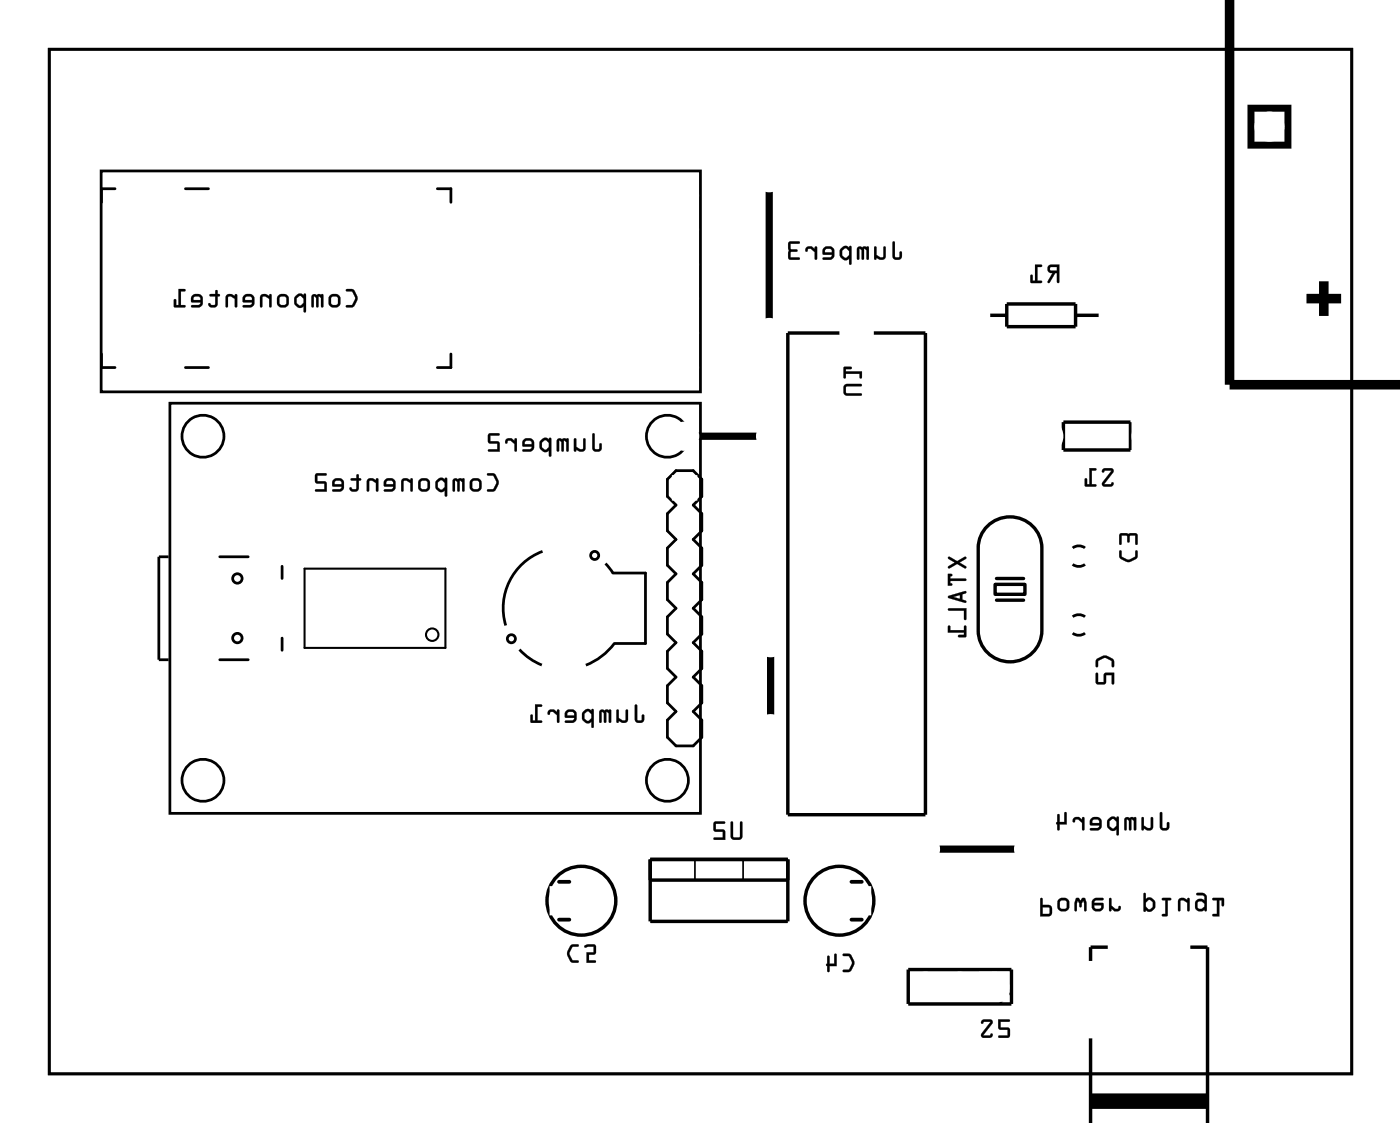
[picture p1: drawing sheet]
<svg xmlns="http://www.w3.org/2000/svg" width="103mm" height="83mm" viewBox="0 0 103 83" stroke-linecap="round" stroke-linejoin="round" font-family="sans-serif">
<g fill="none" stroke="#000" stroke-width=".2">
<path d="M3.6 3.6h96.2v75.7h-96.2zM7.5 12.6h44.2v16.3h-44.2zM8.5 13.9h-1v1M13.7 13.9h1.7M32.3 13.9h1v1M7.5 26.1v1h1M12.5 29.8h39.2v30.2h-39.2zM13.7 27.1h1.7M33.3 26.1v1h-1M49.3 35.4l.6-.7h1.3l.6 .7v1.2l-.6 .7 .6 .6v1.3l-.6 .6 .6 .7v1.2l-.6 .7 .6 .6v1.3l-.6 .6 .6 .6v1.3l-.6 .6 .6 .7v1.2l-.6 .7 .6 .6v1.3l-.6 .6 .6 .7v1.2l-.6 .7h-1.3l-.6-.7v-1.2l.6-.7-.6-.6v-1.3l.6-.6-.6-.7v-1.2l.6-.7-.6-.6v-1.3l.6-.6-.6-.6v-1.3l.6-.6-.6-.7v-1.2l.6-.7-.6-.6v-1.3l.6-.6-.6-.7zM12.4 41.1h-.7v7.6h.7M16.2 48.7h2.1"/>
<path d="M16.2 41.1h2.1M20.8 41.8v.9M20.8 47.1v.9M38.4 48l.9 .7 .7 .4M40.1 40.7a4.5 4.5 0 0 0-2.8 5.5M44.7 41.6l.6 .7h2.4v5.2h-2.3a4.8 4.8 0 0 1-2.1 1.6M80.1 40.4a.73 .73 0 0 0-.9 0M80.1 41.7a.73 .73 0 0 1-.9 0M80.1 45.5a.73 .73 0 0 0-.9 0M80.1 46.8a.73 .73 0 0 1-.9 0"/>
<circle cx="15" cy="32.2" r="1.55"/>
<circle cx="49.3" cy="32.2" r="1.55"/>
<circle cx="15" cy="57.6" r="1.55"/>
<circle cx="17.5" cy="47.1" r=".35"/>
<circle cx="17.5" cy="42.7" r=".35"/>
<circle cx="37.8" cy="47.2" r=".3"/>
<circle cx="43.9" cy="41" r=".3"/>
<circle cx="49.3" cy="57.6" r="1.55"/>
</g>
<g fill="#000">
<path d="M65.9 17.8v1.1a.36 .36 0 0 0 .3 .3 .36 .36 0 0 0 .4-.3v-.3h-.1h-.1v.4l-.3-.1v-1zM64.6 18.2v1h.1v-.2a.38 .38 0 0 0 .4 .2 .38 .38 0 0 0 .3-.3v-.7h-.2v.7l-.1 .1-.4-.2v-.6zM63.3 18.3v.9l.1-.1 .1-.7 .1 .1v.7l.2-.1v-.7l.2 .1v.6l.1 .1v-1zM62.1 18.3l-.1 .2a.54 .54 0 0 0 .4 .7l.3-.1v.4h.2v-1.3a.1 .1 0 0 0-.2 0 .09 .09 0 0 0 0 .1l-.3-.1zM62.2 18.5l.2-.2 .3 .2v.3l-.2 .2-.3-.1zM60.8 18.3l-.1 .2 .1 .3 .6 .1-.1 .1h-.5v.2l.6-.1 .2-.2-.1-.6-.2-.1h-.3zM61 18.4h.3l.1 .2h-.5zM59.5 18.3v.1a.1 .1 0 0 0 0 .2 .11 .11 0 0 0 .1-.2h.3l.3 .2v.5l.1 .1v-1h-.1v.2l-.3-.2zM58.2 17.9v1.2l.2 .1h.6v-.2h-.6v-.4h.4l.1-.1-.1-.1h-.4v-.4h.6l.1-.1z"/>
<path d="M65.9 17.8v1.1a.37 .37 0 0 0 .3 .3 .37 .37 0 0 0 .4-.3v-.3a.1 .1 0 0 0-.1-.1 .1 .1 0 0 0-.1 .1v.4h-.3v-1.1zM65.9 17.8l.2 .1v1.1h.3l.1-.4h.1v.3a.35 .35 0 0 1-.4 .3 .35 .35 0 0 1-.3-.3zM64.6 18.2l-.1 .9a.11 .11 0 0 0 .2 .1 .1 .1 0 0 0 0-.2 .4 .4 0 0 0 .7-.1v-.6a.1 .1 0 0 0-.1-.1 .1 .1 0 0 0-.1 .1v.6l-.2 .1-.3-.2v-.6zM64.6 18.2h.1v.6l.4 .2 .1-.1v-.7h.2v.7a.35 .35 0 0 1-.5 .2l-.2-.1v.2l-.1-.1zM63.3 18.2v.9a.1 .1 0 0 0 .1 .1 .1 .1 0 0 0 .1-.1v-.7l.1 .1v.6a.1 .1 0 0 0 .1 .1 .1 .1 0 0 0 .1-.1v-.7l.2 .1v.6a.1 .1 0 0 0 .1 .1 .1 .1 0 0 0 .1-.1l-.1-.9zM63.3 18.3l.8-.1v.9h-.1v-.6l-.2-.1v.7h-.2v-.6l-.1-.1-.1 .7h-.1zM62.1 18.3l-.1 .2a.5 .5 0 0 0 .2 .7h.3l.2-.1v.4a.1 .1 0 0 0 .1 .1 .1 .1 0 0 0 .1-.1v-1.3a.1 .1 0 0 0-.1-.1 .11 .11 0 0 0-.1 .2l-.3-.2zM62.2 18.3l.2-.1 .3 .1v-.1h.2l-.1 1.3h-.1v-.4l-.2 .1h-.2l-.3-.3v-.4zM62.2 18.5l.2-.2 .3 .2v.3l-.2 .2-.3-.1zM62.2 18.5v.4l.3 .1 .2-.2v-.3l-.3-.2zM60.8 18.3l-.1 .2v.3h.7l-.1 .2h-.5a.1 .1 0 0 0-.1 .1 .1 .1 0 0 0 .1 .1h.5l.2-.1 .1-.1v-.5l-.2-.3h-.4zM60.8 18.3l.5-.1 .2 .2 .1 .5-.2 .2h-.6v-.1h.5l.1-.1v-.1h-.6l-.1-.3zM61 18.4h.3l.1 .2h-.5zM61 18.4l-.1 .2h.5l-.1-.2zM59.5 18.3l-.1 .1a.14 .14 0 0 0 .2 .2 .11 .11 0 0 0 0-.2h.3l.3 .2-.1 .5a.1 .1 0 0 0 .1 .1 .1 .1 0 0 0 .1-.1v-.8a.1 .1 0 0 0-.1-.1 .1 .1 0 0 0-.1 .1l.1 .1-.3-.2zM59.5 18.3l.4-.1 .3 .2v-.2h.1v.9h-.1v-.5l-.3-.2h-.2l-.2 .2zM58.2 17.9v1.2l.2 .1h.6a.1 .1 0 0 0 .1-.1 .1 .1 0 0 0-.1-.1h-.6v-.4h.4a.1 .1 0 0 0 .1-.1 .1 .1 0 0 0-.1-.1h-.4v-.4h.6a.1 .1 0 0 0 .1-.1 .1 .1 0 0 0-.1-.1zM58.2 17.9h.8v.1h-.6v.4h.4l.1 .1-.1 .1h-.4v.4h.6v.2h-.6l-.2-.1z"/>
<path d="M3.6 3.6v75.7h96.2v-75.7zM3.6 3.6h96.2v75.7h-96.2z"/>
<path d="M25.6 21.4v.1h.4l.2 .5-.2 .5h-.4l-.1 .1 .1 .1a.6 .6 0 0 0 .8-.6v-.3l-.3-.4-.2-.1zM24.2 22.2a.5 .5 0 0 0 1 0 .5 .5 0 0 0-1 0zM24.5 21.9h.3l.1 .1 .1 .4-.1 .1h-.3l-.2-.1zM23.1 21.8l-.1 .9 .2-.1v-.7l.1 .1 .1 .7 .1-.1 .1-.7 .1 .1v.6l.2 .1v-1zM21.8 21.9l-.1 .1a.54 .54 0 0 0 .4 .7l.3-.1v.4h.2v-1.3a.09 .09 0 0 0-.1 0 .09 .09 0 0 0-.1 .1l-.3-.1zM21.9 22l.3-.2 .2 .3v.3l-.2 .2-.3-.2zM20.4 22.2a.5 .5 0 0 0 1 0 .5 .5 0 0 0-1 0zM20.7 21.9h.3l.1 .1v.4v.1h-.3l-.2-.1zM19.3 21.8l-.1 .2v.7l.2-.1v-.6l.1-.1 .4 .2v.5l.1 .1v-1h-.1v.2l-.3-.2zM18 21.8l-.1 .2v.3l.7 .1-.1 .1h-.5l-.1 .2 .7-.1 .2-.2-.1-.5-.2-.2h-.3zM18.1 21.9h.4l.1 .3h-.5zM16.7 21.8v.2v.7l.1-.1v-.6l.1-.1 .4 .2v.5l.2 .1v-1h-.1l-.1 .2-.3-.2zM15.5 21.7v.2h.4v.5l-.3 .1-.1-.1h-.1a.35 .35 0 0 0 .3 .3 .35 .35 0 0 0 .4-.3v-.5l.1-.1-.1-.1-.1-.3-.1 .1v.2zM14.2 21.8l-.1 .2v.3l.7 .1-.1 .1h-.5l-.1 .2 .7-.1 .2-.2-.1-.5-.3-.2h-.2zM14.3 21.9h.4l.1 .3h-.5zM13.2 21.3v1.2h-.2v-.4h-.1l-.1 .5 .8 .1v-.2h-.2v-1h.2l.1-.1z"/>
<path d="M25.6 21.4v.1h.4l.2 .5-.2 .5h-.4a.1 .1 0 0 0-.1 .1 .1 .1 0 0 0 .1 .1l.5-.1 .3-.6-.3-.6zM25.6 21.4h.5l.3 .4a.83 .83 0 0 1-.4 .9h-.4l-.1-.1 .1-.1h.4l.2-.4v-.2l-.2-.4h-.4zM24.2 22.2a.51 .51 0 0 0 1 0 .51 .51 0 0 0-1 0zM24.2 22.2a.5 .5 0 0 1 1 0 .5 .5 0 0 1-1 0zM24.5 21.9h.3l.1 .1v.4v.1l-.4-.1zM24.5 21.9l-.1 .5 .2 .1h.3l.1-.1v-.4l-.2-.1zM23.1 21.8l-.1 .8a.1 .1 0 0 0 .1 .1 .1 .1 0 0 0 .1-.1v-.7l.1 .1v.6a.1 .1 0 0 0 .1 .1 .1 .1 0 0 0 .1-.1l.1-.7 .1 .1v.6a.1 .1 0 0 0 .1 .1 .1 .1 0 0 0 .1-.1v-.9zM23.1 21.8l.7-.1v1l-.1-.1v-.6l-.1-.1-.1 .7h-.1l-.1-.6-.1-.1v.7l-.2 .1zM21.8 21.9l-.1 .2a.5 .5 0 0 0 .3 .6h.2l.2-.1v.4a.1 .1 0 0 0 .1 .1 .1 .1 0 0 0 .1-.1v-1.2a.1 .1 0 0 0-.1-.1 .1 .1 0 0 0-.1 .1l-.3-.1zM21.9 21.8l.2-.1 .3 .1 .1-.1h.1l-.1 1.4-.1-.1v-.4l-.1 .1h-.3l-.2-.3-.1-.4zM21.9 22l.3-.1 .2 .2v.3l-.2 .1-.3-.1zM21.9 22v.4l.3 .2 .2-.2v-.4l-.2-.2zM20.4 22.2a.51 .51 0 0 0 1 0 .51 .51 0 0 0-1 0zM20.4 22.2a.49 .49 0 0 1 .9 0 .49 .49 0 0 1-.9 0zM20.7 21.9h.3l.1 .1v.4l-.1 .1-.3-.1zM20.7 21.9l-.1 .5 .2 .1h.3l.1-.1-.1-.4-.1-.1zM19.3 21.8l-.1 .2v.6a.1 .1 0 0 0 .1 .1 .1 .1 0 0 0 .1-.1v-.6l.2-.1 .3 .2v.5a.1 .1 0 0 0 .1 .1 .1 .1 0 0 0 .1-.1v-.8a.11 .11 0 0 0-.2-.1 .1 .1 0 0 0 0 .2l-.3-.2zM19.3 21.8l.3-.1 .3 .2v-.2h.1v1l-.1-.1v-.5l-.3-.2h-.2v.7l-.2 .1v-.7zM18 21.8l-.1 .2v.3h.7l-.1 .2h-.5a.1 .1 0 0 0-.1 .1 .1 .1 0 0 0 .1 .1h.5l.2-.1 .1-.1v-.5l-.2-.3h-.4zM18 21.8l.5-.1 .2 .2 .1 .5-.2 .2-.7 .1 .1-.2h.5l.1-.1v-.1h-.7v-.3zM18.1 21.9h.4l.1 .3h-.5zM18.1 21.9v.3h.5l-.1-.3zM16.7 21.8l-.1 .2v.6a.1 .1 0 0 0 .1 .1 .1 .1 0 0 0 .1-.1v-.6l.3-.1 .2 .2v.5a.1 .1 0 0 0 .1 .1 .1 .1 0 0 0 .1-.1v-.8a.1 .1 0 0 0-.1-.1 .11 .11 0 0 0-.1 .2l-.3-.2zM16.7 21.8l.3-.1 .3 .2 .1-.2h.1v1l-.1-.1-.1-.5-.2-.2h-.3v.7l-.1 .1v-.7zM15.5 21.7v.2h.4v.5l-.3 .1-.1-.1h-.1a.21 .21 0 0 0 0 .2 .21 .21 0 0 0 .2 .1h.3l.2-.2v-.6h.1a.1 .1 0 0 0 .1-.1 .1 .1 0 0 0-.1-.1h-.1v-.2a.1 .1 0 0 0-.1-.1 .1 .1 0 0 0-.1 .1v.2zM15.5 21.7h.4v-.2l.1-.1 .1 .3 .1 .1-.1 .1v.5a.37 .37 0 0 1-.4 .3 .37 .37 0 0 1-.3-.2l.1-.1 .1 .1h.2l.1-.1v-.5h-.4zM14.2 21.8l-.1 .2v.3h.7l-.1 .2h-.5a.1 .1 0 0 0-.1 .1 .1 .1 0 0 0 .1 .1h.5l.2-.1 .1-.1v-.5l-.3-.3h-.3zM14.2 21.8l.4-.1 .3 .2 .1 .5-.2 .2-.7 .1 .1-.2h.5l.1-.1v-.1h-.7v-.3zM14.3 21.9h.4l.1 .3h-.5zM14.3 21.9v.3h.5l-.1-.3zM13.2 21.3v1.2h-.2v-.3a.1 .1 0 0 0-.1-.1 .1 .1 0 0 0-.1 .1l.1 .5h.7a.1 .1 0 0 0 .1-.1 .1 .1 0 0 0-.1-.1h-.2v-1h.2a.1 .1 0 0 0 .1-.1 .1 .1 0 0 0-.1-.1zM13.2 21.3l.5 .1-.1 .1h-.3v1h.3v.2l-.8-.1 .1-.5h.1v.4h.2z"/>
<path d="M36 35v.1h.4l.2 .5-.2 .5h-.4v.1v.1a.6 .6 0 0 0 .8-.6v-.3l-.2-.4-.2-.1zM34.6 35.8a.5 .5 0 0 0 1 0 .5 .5 0 0 0-1 0zM34.9 35.5h.4l.1 .1v.4l-.1 .1h-.3l-.1-.1zM33.5 35.4l-.1 .9 .2-.1v-.7l.2 .1v.7l.1-.1 .1-.7 .1 .1v.6l.2 .1v-1zM32.2 35.5v.1a.54 .54 0 0 0 .4 .7l.2-.1v.4h.2v-1.3a.09 .09 0 0 0-.1 0 .09 .09 0 0 0-.1 .1l-.2-.1zM32.4 35.6l.2-.2 .2 .3v.3l-.2 .1-.3-.1zM30.8 35.8a.5 .5 0 0 0 1 0 .5 .5 0 0 0-1 0zM31.1 35.5h.3l.2 .1v.4l-.1 .1h-.3l-.1-.1zM29.7 35.4l-.1 .2v.7l.2-.1v-.6l.1-.1 .4 .2v.5l.1 .1v-1h-.1v.2l-.3-.2zM28.4 35.4l-.1 .2 .1 .3 .6 .1-.1 .1h-.5v.2l.6-.1 .2-.2-.1-.5-.2-.2h-.3zM28.6 35.5h.3l.1 .2h-.5zM27.2 35.4l-.1 .2v.7l.1-.1 .1-.6v-.1l.5 .2v.5l.1 .1v-1h-.1v.2l-.4-.2zM25.9 35.3v.2h.4v.5l-.2 .1-.2-.1h-.1a.35 .35 0 0 0 .3 .3 .35 .35 0 0 0 .4-.3v-.5l.2-.1-.2-.1v-.3l-.2 .1v.2zM24.6 35.4l-.1 .2 .1 .3 .6 .1-.1 .1h-.5v.2l.6-.1 .2-.2-.1-.5-.2-.2h-.3zM24.8 35.5h.3l.1 .2h-.5zM23.3 35v.6l.1 .1h.5v.4h-.6v.1l.8 .1v-.7l-.7-.1v-.4h.6l.1-.1z"/>
<path d="M36 35v.1h.4l.2 .5-.2 .5h-.4a.1 .1 0 0 0-.1 .1 .1 .1 0 0 0 .1 .1l.6-.1 .2-.6-.3-.6zM36 35h.5l.3 .4a.83 .83 0 0 1-.4 .9h-.4v-.1v-.1h.4l.2-.4v-.2l-.2-.4h-.4zM34.6 35.8a.51 .51 0 0 0 1 0 .51 .51 0 0 0-1 0zM34.6 35.8a.5 .5 0 0 1 1 0 .5 .5 0 0 1-1 0zM34.9 35.5h.3l.1 .1 .1 .4-.1 .1-.4-.1zM34.9 35.5v.5l.1 .1h.3l.1-.1v-.4l-.1-.1zM33.5 35.4l-.1 .8a.1 .1 0 0 0 .1 .1 .1 .1 0 0 0 .1-.1v-.7l.2 .1v.6a.1 .1 0 0 0 .1 .1 .1 .1 0 0 0 0-.1l.1-.7 .1 .1v.6a.1 .1 0 0 0 .1 .1 .1 .1 0 0 0 .1-.1v-.9zM33.5 35.4l.8-.1v1l-.2-.1v-.6l-.1-.1-.1 .7h-.1v-.6l-.2-.1v.7l-.2 .1zM32.2 35.4l-.1 .3a.5 .5 0 0 0 .3 .6h.2l.2-.1v.4a.1 .1 0 0 0 .1 .1 .1 .1 0 0 0 .1-.1v-1.2a.1 .1 0 0 0-.1-.1 .1 .1 0 0 0-.1 .1l-.2-.1zM32.3 35.4l.3-.1 .2 .1 .1-.1h.1v1.4l-.1-.1-.1-.4-.1 .1h-.2l-.3-.3v-.4zM32.4 35.6l.2-.1 .2 .2v.2l-.2 .2-.3-.1zM32.3 35.6v.4l.3 .2 .2-.2v-.4l-.2-.2zM30.8 35.8a.51 .51 0 0 0 1 0 .51 .51 0 0 0-1 0zM30.8 35.8a.5 .5 0 0 1 1 0 .5 .5 0 0 1-1 0zM31.1 35.5h.3l.1 .1 .1 .4-.1 .1-.4-.1zM31.1 35.5v.5l.1 .1h.3l.1-.1v-.4l-.2-.1zM29.7 35.4l-.1 .2v.6a.1 .1 0 0 0 .1 .1 .1 .1 0 0 0 .1-.1v-.6l.2-.1 .3 .2v.5a.1 .1 0 0 0 .1 .1 .1 .1 0 0 0 .1-.1v-.8a.1 .1 0 0 0-.1-.1 .11 .11 0 0 0-.1 .2l-.3-.2zM29.7 35.4l.3-.1 .3 .2v-.2h.1v1l-.1-.1v-.5l-.3-.2h-.2v.7l-.1 .1-.1-.7zM28.4 35.4l-.1 .2 .1 .3h.6l-.1 .2h-.5a.1 .1 0 0 0-.1 .1 .1 .1 0 0 0 .1 .1h.5l.2-.1 .1-.1v-.5l-.2-.3h-.4zM28.4 35.4l.5-.1 .2 .2 .1 .5-.2 .2-.6 .1v-.2h.5l.1-.1v-.1h-.6l-.1-.3zM28.6 35.5h.3l.1 .2h-.5zM28.6 35.5l-.1 .3h.5l-.1-.3zM27.1 35.4v.2v.6a.1 .1 0 0 0 .1 .1 .1 .1 0 0 0 .1-.1v-.6l.2-.1 .3 .2-.1 .5a.1 .1 0 0 0 .1 .1 .1 .1 0 0 0 .1-.1v-.8a.1 .1 0 0 0-.1-.1 .1 .1 0 0 0 0 .2l-.4-.2zM27.2 35.4l.2-.1 .4 .2v-.2h.1v1l-.1-.1v-.5l-.3-.2h-.2l-.1 .7-.1 .1v-.7zM25.9 35.3v.2h.4v.5l-.2 .1-.2-.1h-.1a.21 .21 0 0 0 0 .2 .21 .21 0 0 0 .3 .1h.2l.2-.2v-.6h.1a.1 .1 0 0 0 .1-.1 .1 .1 0 0 0-.1-.1h-.1v-.2a.1 .1 0 0 0-.1-.1 .1 .1 0 0 0-.1 .1v.2zM25.9 35.3h.4v-.2l.2-.1v.3l.2 .1-.2 .1v.5a.37 .37 0 0 1-.3 .3 .37 .37 0 0 1-.4-.2l.1-.1 .1 .1h.2l.1-.1v-.5h-.4zM24.6 35.4l-.1 .2v.3h.7l-.1 .2h-.5a.1 .1 0 0 0-.1 .1 .1 .1 0 0 0 .1 .1h.5l.2-.1 .1-.1v-.5l-.2-.3h-.4zM24.6 35.4l.5-.1 .2 .2 .1 .5-.2 .2-.6 .1v-.2h.5l.1-.1v-.1h-.6l-.1-.3zM24.8 35.5h.3l.1 .2h-.5zM24.7 35.5v.3h.5l-.1-.3zM23.3 35v.7h.6v.4h-.6a.1 .1 0 0 0-.1 .1 .1 .1 0 0 0 .1 .1h.8v-.7l-.7-.1v-.4h.6a.1 .1 0 0 0 .1-.1 .1 .1 0 0 0-.1-.1zM23.3 35h.8l-.1 .1h-.6v.4l.7 .1v.7l-.8-.1v-.1h.7v-.4h-.6l-.1-.1z"/>
<path d="M43.8 32l-.1 1.1a.36 .36 0 0 0 .4 .3 .36 .36 0 0 0 .3-.3v-.3l-.1-.1v.1l-.1 .3h-.3v-1zM42.4 32.4v.9h.1v-.1a.38 .38 0 0 0 .4 .2 .38 .38 0 0 0 .3-.3v-.7h-.1v.7l-.1 .1-.5-.2v-.6zM41.2 32.4l-.1 .9h.2v-.8l.2 .1v.7h.1l.1-.8 .1 .1v.7h.2v-.9zM39.9 32.5l-.1 .1a.54 .54 0 0 0 .4 .8l.3-.2v.5h.2v-1.3a.09 .09 0 0 0-.1-.1 .09 .09 0 0 0-.1 .1l-.3-.1zM40 32.6l.3-.1 .2 .2v.3l-.2 .2-.3-.2zM38.7 32.5l-.1 .2v.2l.7 .1-.2 .2h-.5v.1h.7l.1-.3v-.5l-.3-.1h-.3zM38.8 32.6l.4-.1 .1 .3h-.6zM37.4 32.4l-.1 .2a.1 .1 0 0 0 .1 .1 .1 .1 0 0 0 .1-.1l.2-.1 .3 .3v.5h.1v-.9h-.1v.1l-.2-.1zM36.1 32l-.1 .6 .2 .1h.5v.5h-.6l-.1 .1h.9l-.1-.7h-.6v-.4h.6l.1-.2z"/>
<path d="M43.8 32l-.1 1.1a.37 .37 0 0 0 .4 .3 .37 .37 0 0 0 .3-.3v-.3a.1 .1 0 0 0-.1-.1 .1 .1 0 0 0-.1 .1v.3h-.3v-1zM43.8 32l.1 .1v1h.3l.1-.4 .1 .1v.3a.35 .35 0 0 1-.3 .2 .35 .35 0 0 1-.4-.2zM42.4 32.4v.9a.1 .1 0 0 0 .1 0 .1 .1 0 0 0 0-.1 .4 .4 0 0 0 .7-.1v-.7a.1 .1 0 0 0-.1-.1 .1 .1 0 0 0-.1 .1l.1 .7-.3 .1-.3-.2 .1-.6zM42.4 32.4h.1v.6l.5 .2 .1-.1v-.7h.1v.7a.35 .35 0 0 1-.5 .2l-.2-.1v.1h-.1zM41.2 32.4l-.1 .9a.1 .1 0 0 0 .1 .1 .1 .1 0 0 0 .1-.1v-.8l.2 .1-.1 .7a.1 .1 0 0 0 .1 .1 .1 .1 0 0 0 .1-.1l.1-.8 .1 .1v.7a.1 .1 0 0 0 .1 .1 .1 .1 0 0 0 .1-.1v-.9zM41.2 32.4h.8v.9h-.2v-.7l-.1-.1-.1 .8h-.1v-.7l-.2-.1v.8h-.2zM39.9 32.5l-.1 .2a.5 .5 0 0 0 .3 .6l.2 .1 .2-.2v.4a.1 .1 0 0 0 .1 .1 .1 .1 0 0 0 .1-.1v-1.2a.1 .1 0 0 0-.1-.1 .1 .1 0 0 0-.1 .1l-.3-.1zM40 32.4l.2-.1 .3 .2 .1-.2 .1 .1-.1 1.3h-.1v-.5l-.1 .2h-.2l-.3-.3v-.5zM40 32.6l.3-.1 .2 .2v.3l-.2 .2-.3-.2zM40 32.6v.4l.3 .2 .2-.2v-.3l-.2-.2zM38.6 32.5v.2v.3h.7l-.2 .2h-.4a.1 .1 0 0 0-.1 .1 .1 .1 0 0 0 .1 .1l.4-.1h.2l.1-.2v-.4l-.2-.3-.4-.1zM38.7 32.5l.4-.1 .3 .1v.5l-.1 .3h-.7v-.1h.5l.2-.2-.7-.1v-.2zM38.8 32.6l.3-.1 .2 .3h-.6zM38.8 32.6l-.1 .2h.6l-.1-.3zM37.4 32.4l-.1 .2a.11 .11 0 0 0 .1 .2 .11 .11 0 0 0 .1-.2l.2-.1 .3 .3v.5a.1 .1 0 0 0 .1 .1 .1 .1 0 0 0 .1-.1v-.9a.1 .1 0 0 0-.1-.1 .1 .1 0 0 0-.1 .1v.1l-.2-.2zM37.4 32.4h.4l.2 .2v-.2h.1v.9h-.1v-.5l-.3-.3h-.2l-.1 .2zM36.1 32v.7h.6v.5h-.6a.1 .1 0 0 0-.1 .1 .1 .1 0 0 0 .1 .1h.8l-.1-.8h-.6v-.4h.6a.1 .1 0 0 0 .1-.1 .1 .1 0 0 0-.1-.1zM36.1 32h.8l-.1 .1h-.6v.5h.6l.1 .7h-.9l.1-.1h.6v-.5h-.5l-.2-.1z"/>
<path d="M62.4 28.4l-.1 .5 .1 .3h1.2v-.2h-1.1v-.1v-.4h1.1v-.1v-.1h-1.1zM62.3 27.1v.8h.1l.1-.3h1v.3h.1v-.5h-1.1v-.2h.3l.1-.1z"/>
<path d="M62.3 28.4v.5l.1 .3h1.2a.1 .1 0 0 0 0-.1 .1 .1 0 0 0 0-.1h-1.1v-.1v-.4h1.1a.1 .1 0 0 0 0-.1 .1 .1 0 0 0 0-.1h-1.1zM62.4 28.4h.1h1.1v.1h-1.1l-.1 .4 .1 .1h1.1v.2h-1.2l-.1-.3zM62.3 27.1v.8a.1 .1 0 0 0 .1 .1 .1 .1 0 0 0 .1-.1v-.3h1v.3a.1 .1 0 0 0 0 .1 .1 .1 0 0 0 .1-.1v-.5h-1.1v-.2l.3 .1a.1 .1 0 0 0 .1-.1 .1 .1 0 0 0-.1-.1zM62.3 27.1h.6l-.1 .1h-.4v.2h1.2v.5h-.1v-.3h-1.1v.3h-.1z"/>
<path d="M77.4 19.6a.32 .32 0 0 0 0 .4 .32 .32 0 0 0 .3 .2l-.4 .6 .2 .1 .4-.7h.1v.6l.2 .1v-1.4zM77.5 19.7h.5v.3h-.4zM76.4 19.5v1.2h-.2v-.4h-.1v.5l.8 .1v-.2h-.3v-1h.3v-.1z"/>
<path d="M77.4 19.6a.32 .32 0 0 0 0 .4 .32 .32 0 0 0 .3 .2l-.4 .6a.1 .1 0 0 0 .1 .1 .1 .1 0 0 0 .1 0l.4-.7h.1v.6a.1 .1 0 0 0 .1 .1 .1 .1 0 0 0 .1-.1v-1.3h-.6zM77.4 19.6l.8-.1v1.4l-.2-.1v-.7h-.1l-.4 .8-.1-.1 .3-.7a.31 .31 0 0 1-.3-.1 .31 .31 0 0 1 0-.4zM77.6 19.7h.4v.3h-.4zM77.5 19.7l.1 .3h.4v-.3zM76.4 19.5v1.2h-.2l.1-.3a.1 .1 0 0 0-.1-.1 .1 .1 0 0 0-.1 .1v.5h.8a.1 .1 0 0 0 0-.1 .1 .1 0 0 0 0-.1h-.3v-1h.3a.1 .1 0 0 0 0-.1 .1 .1 0 0 0 0-.1zM76.4 19.5l.5 .1v.1h-.3v1h.3v.2l-.8-.1v-.5h.1v.4h.2z"/>
<path d="M81.4 34.6v.2v.1l.2-.2 .4 .1-.6 .8v.2l.2 .1h.5l.1-.1v-.2l-.2 .1h-.5l.7-.8v-.2l-.2-.1zM80.4 34.6v1.1h-.1v-.3l-.2-.1v.6h.8v-.1l-.3-.1v-1h.3v-.1z"/>
<path d="M81.4 34.6l-.1 .2a.13 .13 0 0 0 .2 .1 .13 .13 0 0 0 .1-.2l.4 .1-.6 .8v.3h.7l.1-.2a.13 .13 0 0 0-.1-.1 .13 .13 0 0 0-.1 .1h-.5l.7-.8a.21 .21 0 0 0 0-.2 .21 .21 0 0 0-.2-.1zM81.4 34.6h.6a.2 .2 0 0 1 .2 .3l-.7 .8 .5 .1 .1-.2 .1 .2-.1 .1h-.5a.19 .19 0 0 1-.2-.1 .19 .19 0 0 1 0-.2l.7-.8-.5-.1-.2 .2zM80.4 34.6v1.1h-.1v-.3a.1 .1 0 0 0-.1-.1 .1 .1 0 0 0-.1 .1v.5h.8a.1 .1 0 0 0 .1-.1 .1 .1 0 0 0-.1-.1h-.3v-1h.3a.1 .1 0 0 0 .1 0 .1 .1 0 0 0-.1-.1zM80.4 34.6h.5v.1h-.3v1.1h.3v.1h-.8v-.6l.1 .1 .1 .4h.1z"/>
<path d="M46.9 52v1.1a.36 .36 0 0 0 .3 .3 .36 .36 0 0 0 .4-.3v-.3l-.1-.1-.1 .1v.4l-.4-.1v-1zM45.5 52.4v.9h.2v-.1a.38 .38 0 0 0 .4 .2 .38 .38 0 0 0 .3-.3l-.1-.7h-.1v.7l-.1 .1-.4-.2v-.6zM44.3 52.4v.9h.1l.1-.8 .1 .2v.6h.2v-.8l.1 .2 .1 .6h.1v-.9zM43.1 52.5l-.1 .2a.54 .54 0 0 0 .4 .7l.3-.1v.4h.1v-1.3a.09 .09 0 0 0-.1-.1 .1 .1 0 0 0 0 .2l-.3-.2zM43.2 52.7l.2-.2 .3 .2v.3l-.2 .2-.3-.2zM41.8 52.5l-.1 .2v.3h.7l-.1 .2h-.5l-.1 .1h.7l.2-.3-.1-.5-.3-.1h-.2zM41.9 52.6h.4l.1 .2h-.5zM40.5 52.5l-.1 .1a.11 .11 0 0 0 .1 .2 .11 .11 0 0 0 .1-.2l.2-.1 .3 .3v.5h.2v-.9h-.2v.2l-.2-.2zM39.5 52v1.2h-.2v-.4h-.1v.5l.8 .1v-.2h-.3v-1h.3v-.1z"/>
<path d="M46.9 52v1.1a.37 .37 0 0 0 .3 .3 .37 .37 0 0 0 .4-.3v-.3a.1 .1 0 0 0-.1-.1 .1 .1 0 0 0-.1 .1v.4h-.3v-1.1zM46.9 52l.1 .1v1l.4 .1 .1-.4 .1 .3a.35 .35 0 0 1-.4 .3 .35 .35 0 0 1-.3-.3zM45.5 52.4v.9a.1 .1 0 0 0 .1 .1 .11 .11 0 0 0 .1-.2 .4 .4 0 0 0 .7-.1v-.6a.1 .1 0 0 0-.1-.1 .1 .1 0 0 0-.1 .1v.6l-.2 .1-.3-.2v-.6zM45.5 52.4h.2v.6l.4 .2 .1-.1v-.7h.1l.1 .7a.35 .35 0 0 1-.5 .2l-.2-.1-.1 .2-.1-.1zM44.3 52.4l-.1 .9a.1 .1 0 0 0 .1 .1 .1 .1 0 0 0 .1-.1l.1-.8 .1 .2v.6a.1 .1 0 0 0 .1 .1 .1 .1 0 0 0 .1-.1v-.8l.1 .2v.6a.1 .1 0 0 0 .1 .1 .1 .1 0 0 0 .1-.1v-.9zM44.3 52.4h.8v.9h-.1v-.6l-.2-.2-.1 .8h-.1v-.7l-.1-.1-.1 .8h-.1zM43.1 52.5l-.1 .2a.5 .5 0 0 0 .2 .6l.3 .1 .2-.1v.3a.1 .1 0 0 0 .1 .1 .1 .1 0 0 0 0-.1v-1.2a.1 .1 0 0 0-.1-.1 .1 .1 0 0 0 0 .2l-.3-.2zM43.1 52.5l.3-.2 .3 .2v-.1h.1v1.3h-.1v-.5l-.2 .2h-.2l-.3-.3v-.4zM43.2 52.7l.2-.2 .2 .2v.3l-.1 .2-.3-.2zM43.2 52.7l-.1 .4 .4 .1 .2-.2v-.3l-.3-.2zM41.8 52.5l-.1 .2v.3h.7l-.1 .2h-.5a.1 .1 0 0 0-.1 .1 .1 .1 0 0 0 .1 .1h.5l.2-.1 .1-.1v-.5l-.3-.3h-.3zM41.8 52.5l.4-.1 .3 .1 .1 .5-.2 .3h-.7l.1-.1h.5l.1-.2h-.7v-.3zM41.9 52.6h.4l.1 .2h-.5zM41.9 52.6v.2h.5l-.1-.2zM40.5 52.4l-.1 .2a.11 .11 0 0 0 .1 .2 .11 .11 0 0 0 .1-.2l.2-.1 .3 .3v.5a.1 .1 0 0 0 .1 .1 .1 .1 0 0 0 .1-.1v-.8a.1 .1 0 0 0-.1-.1 .1 .1 0 0 0-.1 .1v.1l-.2-.2zM40.5 52.5l.4-.1 .2 .2 .1-.2h.1v.9h-.2v-.5l-.3-.3h-.1l-.2 .3zM39.5 52v1.2h-.2v-.4a.1 .1 0 0 0-.1-.1 .1 .1 0 0 0 0 .1v.5l.7 .1a.1 .1 0 0 0 .1-.1 .1 .1 0 0 0-.1-.1h-.2v-1h.2a.1 .1 0 0 0 .1-.1 .1 .1 0 0 0-.1-.1zM39.5 52l.5 .1v.1h-.3v1h.3v.2l-.8-.1v-.5h.1v.4h.2z"/>
<path d="M70 41.1v.2l.5 .2-.5 .3v.2l.7-.4 .5 .4 .1-.1v-.1l-.5-.3 .5-.2v-.2l-.6 .3zM70 42.4v.8h.3v-.1h-.1v-.2l1.1-.1v-.1h-1.1v-.2h.1v-.1zM70 44v.2l1.3 .3v-.2h-.2v-.4l.2-.1v-.2zM70.4 44.1l.5-.2v.3zM70 44.9l.1 .2h1.1v.6h.1v-.8zM70 46.2v.5h1.2v.2h-.4l-.1 .1h.6v-.8h-.1v.3h-1v-.3z"/>
<path d="M70 41.1v.2l.5 .2-.5 .3a.1 .1 0 0 0 0 .1 .1 .1 0 0 0 .1 .1l.6-.4 .5 .4a.1 .1 0 0 0 .1-.1 .1 .1 0 0 0 0-.1l-.5-.3 .5-.2a.1 .1 0 0 0 0-.2 .1 .1 0 0 0-.1 0l-.5 .3-.6-.3zM70 41.1h.1l.6 .3 .6-.3v.2l-.5 .2 .5 .3v.1l-.1 .1-.5-.4-.7 .4v-.2l.5-.3-.5-.2zM70 42.4v.8h.2a.1 .1 0 0 0 .1-.1 .1 .1 0 0 0-.1 0v-.2h1.1a.1 .1 0 0 0 .1-.1 .1 .1 0 0 0-.1-.1h-1.1v-.1a.11 .11 0 0 0 .1-.1 .11 .11 0 0 0 0-.1zM70 42.4h.3l-.1 .1v.2h1.1v.1l-1.1 .1v.2l.1 .1h-.3zM70 44v.2l1.3 .3v-.2h-.2v-.4l.2-.1v-.2zM70 44l1.3-.4v.2l-.3 .1v.4h.3v.1v.1l-1.2-.4zM70.4 44.1l.5-.2v.3zM70.4 44.1l.5 .1v-.3zM70 44.9l.1 .2h1.1v.6a.1 .1 0 0 0 .1 .1 .1 .1 0 0 0 .1-.1v-.8zM70 44.9h1.3v.8h-.1v-.6h-1.1zM70 46.2v.5h1.2v.2h-.4a.1 .1 0 0 0-.1 .1 .1 .1 0 0 0 .1 .1l.5-.1 .1-.7a.1 .1 0 0 0-.1-.1 .1 .1 0 0 0-.1 .1v.2h-1v-.3zM70 46.2h.1l.1 .3h1v-.3h.1v.8h-.6l.1-.1h.4v-.2h-1.2z"/>
<path d="M81 48.6l-.1 .2v.5l.2-.1v-.4l.5-.2 .5 .2v.4l.1 .1 .1-.1a.6 .6 0 0 0-.6-.8h-.3zM80.9 49.7v.7l.1 .1h.6l.1-.7h.4v.7h.1l.1-.8h-.8v.7h-.4v-.7z"/>
<path d="M81 48.6l-.1 .6a.1 .1 0 0 0 .1 .1 .1 .1 0 0 0 .1-.1v-.4l.5-.2 .5 .2v.4a.1 .1 0 0 0 .1 .1 .1 .1 0 0 0 .1-.1l-.1-.5-.4-.3h-.3zM81 48.7l.4-.3a.83 .83 0 0 1 .8 .4v.4v.1l-.1-.1v-.4l-.4-.2h-.2l-.4 .2v.4l-.1 .1-.1-.1v-.4zM80.9 49.7v.7l.1 .1h.6l.1-.7h.4v.6a.1 .1 0 0 0 .1 .1 .1 .1 0 0 0 .1-.1v-.7h-.8v.7h-.4v-.7zM80.9 49.7h.2v.7h.4v-.7h.8l-.1 .8h-.1v-.7h-.4l-.1 .7h-.6l-.1-.1z"/>
<path d="M82.7 40.7h-.1a.6 .6 0 0 0 .6 .8h.3l.4-.3 .1-.5h-.2v.4l-.5 .2-.5-.2v-.4zM82.7 39.4v.8l.1-.1v-.6l.4 .1v.4l.1 .1 .1-.1v-.4l.4-.1v.7h.2v-.7l-.1-.1z"/>
<path d="M82.7 40.6v.6l.6 .3 .6-.3 .1-.5a.1 .1 0 0 0-.1-.1 .1 .1 0 0 0-.1 .1v.4l-.5 .2-.5-.2v-.4zM82.7 40.7h.1v.4l.5 .2 .5-.2v-.4h.2l-.1 .5-.4 .3a.83 .83 0 0 1-.8-.4zM82.7 39.4l-.1 .7a.1 .1 0 0 0 .1 .1 .1 .1 0 0 0 .1-.1v-.6l.4 .1v.4a.1 .1 0 0 0 .1 .1 .1 .1 0 0 0 .1-.1v-.4l.4-.1v.6a.1 .1 0 0 0 .1 .1 .1 .1 0 0 0 .1-.1v-.6l-.1-.1zM82.7 39.4h1.2l.1 .1v.7h-.2v-.7l-.4 .1v.4h-.1h-.1v-.4l-.4-.1v.6l-.1 .1z"/>
<path d="M42.1 69.8l-.2 .5v.3l.3 .4 .4 .1a.1 .1 0 0 0 .1-.1 .1 .1 0 0 0-.1-.1h-.3l-.3-.5 .3-.5h.3a.1 .1 0 0 0 .1-.1 .1 .1 0 0 0-.1-.1zM42.1 69.8l.2-.1 .4 .1v.1h-.4l-.3 .5 .3 .5h.4v.1h-.5l-.3-.4a.77 .77 0 0 1 .2-.8zM43.1 69.8l.1 .2 .6-.1v.4h-.5v.8h.6a.1 .1 0 0 0 .1-.1 .1 .1 0 0 0-.1-.1h-.4v-.4h.4l.1-.1v-.6l-.6-.1zM43.2 69.8l.2-.1h.4l.2 .1-.1 .6-.4 .1v.4h.4v.2h-.6v-.8h.5v-.4l-.6 .1z"/>
<path d="M42.1 69.8l-.2 .5v.3l.3 .4 .5 .1v-.2h-.4l-.3-.5 .3-.5h.4v-.1l-.4-.1zM43.1 69.8l.1 .2 .6-.1v.4h-.5v.8h.6v-.2h-.4v-.4l.5-.1v-.6l-.2-.1h-.4z"/>
<path d="M54 60.7v1.1l.1 .2h.5l.2-.3v-1l-.1-.1-.1 .1v1.1h-.4l-.1-.1v-1zM52.7 60.7v.6l.1 .1h.6v.4h-.6l-.1 .1 .8 .1v-.7l-.7-.1v-.4h.7v-.1z"/>
<path d="M54 60.7l-.1 1 .1 .2 .2 .1h.5l.1-.2v-1.1a.1 .1 0 0 0-.1-.1 .1 .1 0 0 0-.1 .1v1.1h-.4l-.1-.1v-1zM54 60.7h.1v1l.1 .1h.4v-1.1h.1h.1v1l-.2 .3h-.5l-.1-.2zM52.7 60.7v.7h.7v.4h-.6a.1 .1 0 0 0-.1 .1 .1 .1 0 0 0 .1 .1h.8l-.1-.7-.7-.1v-.4h.7a.1 .1 0 0 0 .1-.1 .1 .1 0 0 0-.1-.1zM52.7 60.7h.8v.1h-.7v.4l.7 .1v.7l-.8-.1 .1-.1h.6v-.4h-.6l-.1-.1z"/>
<path d="M62.2 70.4l.1 .2h.4l.2 .5-.2 .5h-.4l-.1 .1 .1 .1a.6 .6 0 0 0 .8-.6l-.1-.3-.2-.4-.2-.1zM61.1 70.6v.5l-.1 .1 .2 .6v-.1l.1-.4h.5v-.8l-.1-.1-.1 .1v.6h-.3l-.1-.5z"/>
<path d="M62.2 70.4l.1 .2h.4l.2 .5-.2 .5h-.4a.1 .1 0 0 0-.1 .1 .1 .1 0 0 0 .1 .1l.5-.1 .3-.6-.3-.7zM62.2 70.4h.6l.2 .5a.83 .83 0 0 1-.3 .8l-.4 .1-.1-.1 .1-.1h.4l.2-.4v-.2l-.2-.4h-.4zM61.1 70.6v.5a.09 .09 0 0 0-.1 .1 .09 .09 0 0 0 .1 .1v.4a.1 .1 0 0 0 .1 .1 .1 .1 0 0 0 .1-.1v-.4h.5v-.8a.1 .1 0 0 0-.1-.1 .1 .1 0 0 0-.1 .1v.6h-.3v-.5zM61.1 70.6h.1v.6h.4v-.7l.1-.1 .1 .1v.8h-.6v.4v.1l-.2-.6h.1z"/>
<path d="M72.5 75.3l-.1 .2a.13 .13 0 0 0 .2 .1 .13 .13 0 0 0 .1-.2l.4 .1-.6 .8a.21 .21 0 0 0-.1 .2 .21 .21 0 0 0 .2 .1h.6l.1-.2a.13 .13 0 0 0-.1-.1 .13 .13 0 0 0-.1 .1h-.5l.7-.8v-.2l-.2-.2zM72.5 75.3h.6a.19 .19 0 0 1 .2 .1 .19 .19 0 0 1-.1 .2l-.6 .8 .5 .1 .1-.2 .1 .2-.2 .1h-.5a.2 .2 0 0 1-.1-.3l.6-.8-.4-.1-.2 .2zM73.7 75.2v.8h.7v.4h-.6a.1 .1 0 0 0-.1 .1 .1 .1 0 0 0 .1 .1h.6l.2-.1-.1-.6-.6-.1v-.4h.6a.1 .1 0 0 0 .1-.1 .1 .1 0 0 0-.1-.1zM73.7 75.3h.9l-.1 .1h-.6v.5h.5l.1 .1 .1 .4-.1 .2h-.8l.1-.1h.6v-.5h-.6z"/>
<path d="M72.5 75.3v.3l.2-.2 .4 .1-.6 .8-.1 .2 .2 .1h.6l.1-.1-.1-.2-.1 .1h-.5l.7-.8v-.2l-.2-.1zM73.7 75.3l.1 .7h.6v.4h-.6l-.1 .2h.8l.1-.2v-.4l-.2-.2h-.5v-.4h.6l.1-.1z"/>
<path d="M76.8 66.3v1.4l.7-.1 .2-.1v-.5l-.2-.2h-.5v-.5zM76.8 66.3h.2v.5h.5l.1 .2v.5l-.1 .1h-.7zM77 67h.5v.4l-.5 .1zM77 67v.5h.5v-.5zM78 66.8a.51 .51 0 0 0 1 0 .51 .51 0 0 0-1 0zM78 66.8a.5 .5 0 0 1 1 0 .5 .5 0 0 1-1 0zM78.3 66.5h.1h.3v.5l-.3 .1-.1-.1zM78.3 66.5v.5l.1 .1h.3v-.6h-.1zM79.4 66.3l-.1 .4v.5a.1 .1 0 0 0 .1 .1 .1 .1 0 0 0 .1-.1l.1-.7 .1 .4a.1 .1 0 0 0 .1 .1 .1 .1 0 0 0 .1-.1v-.2l.1-.2v.7a.1 .1 0 0 0 .1 .1 .1 .1 0 0 0 .1-.1v-.6l-.1-.3h-.2l-.1 .2-.2-.2zM79.4 66.3h.2l.2 .2 .1-.2h.2l.1 .3v.6h-.1l-.1-.7-.2 .5-.2-.5-.1 .7h-.1l-.1-.5zM80.7 66.4l-.1 .2v.4l.3 .3h.3l.2-.1 .1-.5-.1-.1-.6 .1v-.1l.1-.1h.5a.1 .1 0 0 0 .1-.1 .1 .1 0 0 0-.1-.1h-.5zM80.7 66.4l.2-.1h.5v.1l-.5 .1-.1 .1v.1h.6l.1 .3-.1 .2-.5 .1-.2-.2-.1-.5zM80.8 66.8h.5v.2l-.4 .1zM80.8 66.8v.2l.1 .1h.3l.1-.1v-.2zM81.9 66.3v.9a.1 .1 0 0 0 .1 .1 .1 .1 0 0 0 .1-.1v-.1l.2 .2a.33 .33 0 0 0 .3 0 .33 .33 0 0 0 .2-.4 .14 .14 0 0 0-.2 0 .14 .14 0 0 0-.1 .2h-.2l-.2-.2v-.6zM81.9 66.3h.1l.1 .6 .2 .2h.2l.2-.2a.23 .23 0 0 1 0 .2 .23 .23 0 0 1-.2 .2h-.2l-.2-.2-.1 .1h-.1zM84.4 65.9v1.3a.1 .1 0 0 0 .1 .1 .1 .1 0 0 0 .1-.1l.2 .1h.2l.2-.2 .1-.2a.5 .5 0 0 0-.2-.6l-.3-.1-.2 .2v-.4zM84.5 65.9l.1 .1v.4l.1-.1h.3l.3 .2v.5l-.3 .3h-.2l-.2-.1-.1 .1h-.1zM84.6 66.6l.2-.2 .3 .2v.4l-.2 .1h-.1l-.2-.2zM84.6 66.6v.3l.3 .2 .2-.1v-.4l-.2-.2zM85.8 66.3v.2h.2v1h-.1a.1 .1 0 0 0-.1 .1 .1 .1 0 0 0 .1 .1l.3-.1v-1.1h.2a.1 .1 0 0 0 .1-.1 .1 .1 0 0 0-.1-.1zM85.8 66.3h.7l-.1 .1-.2 .1v1.1h-.4v-.1h.2v-1l-.2-.1zM87 66.4v.1v.7a.1 .1 0 0 0 .1 .1 .1 .1 0 0 0 .1-.1l-.1-.7h.3l.3 .1-.1 .6a.1 .1 0 0 0 .1 .1 .1 .1 0 0 0 .1-.1v-.8a.1 .1 0 0 0-.1-.1 .1 .1 0 0 0 0 .1l-.4-.1zM87.1 66.4l.3-.1 .3 .2v-.2h.1v.9h-.1v-.6l-.5-.1h-.1v.7h-.1v-.7zM88.3 65.9l.1 .2h.5v.4l-.2-.2-.4 .2-.1 .2v.4l.4 .2h.2l.1-.1a.1 .1 0 0 0 .1 .1 .1 .1 0 0 0 .1-.1v-1.1l-.2-.2zM88.4 65.9h.5l.2 .2v1.1l-.1 .1a.19 .19 0 0 0-.3 0h-.2l-.2-.2v-.5l.2-.2 .4 .1v-.3l-.1-.1h-.4zM88.5 66.6h.2l.2 .1v.3l-.2 .1-.3-.1zM88.5 66.6l-.1 .4 .1 .1h.2l.2-.2v-.2l-.2-.2zM89.5 66.3l.1 .2h.2v1h-.2a.1 .1 0 0 0-.1 .1 .1 .1 0 0 0 .1 .1h.4v-1.2h.2v.3a.1 .1 0 0 0 .1 .1 .1 .1 0 0 0 .1-.1l-.1-.5zM89.5 66.3h.9l-.1 .6-.1-.1v-.3h-.2v1.1h-.5l.1-.1h.3v-1l-.3-.1z"/>
<path d="M76.8 66.3v1.3h.7l.2-.1v-.5l-.2-.2h-.5v-.5zM77 67h.5v.4l-.5 .1zM78 66.8a.5 .5 0 0 0 1 0 .5 .5 0 0 0-1 0zM78.3 66.5h.3l.2 .1-.1 .5h-.3l-.1-.1zM79.4 66.3a.94 .94 0 0 0 0 1l.1-.1 .1-.7 .2 .5 .2-.5 .1 .7 .1 .1v-.1v-.6l-.1-.3h-.2l-.1 .2-.2-.2zM80.7 66.4l-.1 .2 .1 .5 .2 .2 .4-.1 .2-.1v-.4h-.7v-.1l.1-.1h.5l.1-.2h-.6zM80.8 66.8h.5v.2l-.4 .1-.1-.1zM81.9 66.3v.9l.1 .1 .1-.2 .2 .2a.33 .33 0 0 0 .3-.1 .33 .33 0 0 0 .1-.3 .12 .12 0 0 0-.1 0 .12 .12 0 0 0 0 .2h-.3l-.2-.2v-.6zM84.4 65.9v1.4a.1 .1 0 0 0 .2 0 .09 .09 0 0 0 0-.1l.3 .1 .4-.3a.54 .54 0 0 0-.4-.8l-.3 .2v-.4zM84.6 66.6l.3-.2 .2 .2v.4l-.2 .1-.3-.2zM85.8 66.3v.2h.2v1h-.2v.1h.4v-1.1h.2l.1-.2zM87.1 66.4l-.1 .1v.8l.1-.1v-.7h.1l.5 .1v.6l.1 .1v-1h-.1v.1l-.4-.1zM88.3 65.9l.1 .2h.5v.4l-.2-.1-.4 .1-.1 .2 .1 .4 .2 .2h.2l.2-.1 .1 .1 .1-1.2-.2-.2zM88.5 66.6l.2-.1 .2 .2v.2l-.2 .2h-.2l-.1-.1zM89.5 66.3l.1 .2h.2v1h-.2l-.1 .1h.5v-1.1h.2v.4h.1l.1-.6z"/>
<path d="M85.7 60l-.1 1a.36 .36 0 0 0 .4 .3 .36 .36 0 0 0 .3-.3v-.3h-.1l-.1 .4h-.3v-1.1zM84.3 60.3v1h.1l.1-.1a.38 .38 0 0 0 .3 .1 .38 .38 0 0 0 .3-.2v-.8l-.1 .1v.6l-.1 .1-.4-.2-.1-.5zM83.1 60.4l-.1 .9h.2v-.8l.2 .1v.7h.1l.1-.8 .1 .1v.7h.2v-1zM81.8 60.5l-.1 .1a.54 .54 0 0 0 .5 .7l.2-.1v.4h.2v-1.3a.09 .09 0 0 0-.1 0 .09 .09 0 0 0-.1 .1l-.2-.1zM81.9 60.6l.3-.1 .2 .2v.3l-.2 .2-.3-.2zM80.6 60.4l-.1 .2v.3l.7 .1-.2 .1h-.5v.2h.7l.1-.3v-.5l-.3-.2h-.3zM80.7 60.5h.4l.1 .3h-.6zM79.3 60.4l-.1 .2a.1 .1 0 0 0 .1 .1 .1 .1 0 0 0 .1-.1l.2-.1 .3 .2v.6h.1v-1h-.1v.2l-.2-.2zM78.1 60.1v.6l-.1 .1 .1 .5h.1v-.4h.6v-.9h-.1h-.1v.7h-.4v-.6z"/>
<path d="M85.7 60l-.1 1a.37 .37 0 0 0 .4 .3 .37 .37 0 0 0 .3-.3v-.2a.1 .1 0 0 0-.1-.1 .1 .1 0 0 0-.1 .1v.3h-.3v-1.1zM85.7 60h.1v1.1h.3l.1-.4h.1v.3a.35 .35 0 0 1-.3 .3 .35 .35 0 0 1-.4-.3zM84.3 60.3v.9a.1 .1 0 0 0 .1 .1 .1 .1 0 0 0 .1-.1 .4 .4 0 0 0 .6-.1v-.7a.1 .1 0 0 0-.1-.1 .1 .1 0 0 0 0 .1v.6l-.3 .1-.2-.2v-.5zM84.3 60.3l.1 .1v.6l.5 .1 .1-.1v-.6l.1-.1v.8a.35 .35 0 0 1-.5 .2l-.2-.2v.2l-.1-.1zM83.1 60.4l-.1 .8a.1 .1 0 0 0 .1 .1 .1 .1 0 0 0 .1-.1v-.7l.2 .1-.1 .6a.1 .1 0 0 0 .1 .1 .1 .1 0 0 0 .1-.1l.1-.7 .1 .1v.6a.1 .1 0 0 0 .1 .1 .1 .1 0 0 0 .1-.1v-.9zM83.1 60.4l.8-.1v1l-.2-.1v-.6l-.1-.1-.1 .7h-.1v-.6l-.2-.1v.7l-.2 .1zM81.8 60.5l-.1 .2a.5 .5 0 0 0 .3 .6h.2l.2-.1v.4a.1 .1 0 0 0 .1 .1 .1 .1 0 0 0 .1-.1v-1.2a.1 .1 0 0 0-.1-.1 .1 .1 0 0 0-.1 .1l-.2-.1zM81.9 60.4l.3-.1 .2 .1 .1-.1h.1l-.1 1.4-.1-.1v-.4l-.1 .1h-.2l-.3-.2v-.5zM81.9 60.6l.3-.1 .2 .2v.3l-.2 .2-.3-.2zM81.9 60.6v.4l.3 .2 .2-.2v-.3l-.2-.3zM80.6 60.4l-.1 .2v.3h.7l-.2 .2h-.4a.1 .1 0 0 0-.1 .1 .1 .1 0 0 0 .1 .1h.4l.2-.1 .1-.1v-.5l-.2-.3h-.4zM80.6 60.4l.4-.1 .3 .2v.5l-.1 .2-.7 .1v-.2h.5l.2-.1v-.1h-.7v-.3zM80.7 60.5h.4l.1 .3h-.6zM80.7 60.5l-.1 .3h.6l-.1-.3zM79.3 60.4l-.1 .2a.11 .11 0 0 0 .1 .1 .11 .11 0 0 0 .1-.2h.2l.3 .2v.5a.1 .1 0 0 0 .1 .1 .1 .1 0 0 0 .1-.1v-.8a.1 .1 0 0 0-.1-.1 .1 .1 0 0 0-.1 .1v.1l-.2-.2zM79.3 60.4l.4-.1 .2 .2v-.2h.1v1l-.1-.1v-.5l-.3-.2h-.2l-.1 .2zM78.1 60.1v.6a.09 .09 0 0 0-.1 .1 .09 .09 0 0 0 .1 .1l-.1 .3a.1 .1 0 0 0 .1 .1 .1 .1 0 0 0 .1-.1v-.3h.6v-.9a.1 .1 0 0 0-.1-.1 .1 .1 0 0 0-.1 .1v.7h-.4v-.6zM78.1 60.1h.1v.6h.4v-.7h.1l.1 .9h-.6v.3l-.1 .1-.1-.5 .1-.1z"/>
</g>
<g fill="none" stroke="#000" stroke-width=".25">
<path d="M62 24.6h-3.8v35.5h10.1v-35.5h-3.8M72.7 39a2.36 2.36 0 0 1 2.6-.7 2.36 2.36 0 0 1 1.6 2.2v6.1a2.35 2.35 0 0 1-2.3 2.3 2.35 2.35 0 0 1-2.4-2.3v-6.1l.1-.6zM73 23.3h1.3M74.3 22.4h5.1v1.7h-5.1zM78.5 31.2h5v2h-5zM79.4 23.3h1.8M73.5 43.1h2.2v.8h-2.2zM73.6 44.3h2M73.6 42.7h2M48 63.4h10.2v4.6h-10.2zM48 65h10.2M67.1 71.6h7.6v2.5h-7.6z"/>
<path d="M80.5 76.7v6.3M81.8 69.9h-1.3v1M87.9 69.9h1.3v13.1M80.5 80.8h8.7M80.5 81h8.7M80.5 81.1h8.7M80.5 81.2h8.7M80.5 81.4h8.7M80.5 81.5h8.7M80.5 81.6h8.7M80.5 81.7h8.7"/>
<circle cx="42.9" cy="66.5" r="2.54"/>
<circle cx="62" cy="66.5" r="2.54"/>
</g>
<path d="M56.8 14.1v9.5M51.5 32.2h4.4M56.9 48.4v4.4M69.3 62.7h5.7" fill="none" stroke="#000" stroke-width=".53"/>
<path d="M41.3 65.1h.7M41.3 67.9h.7M62.9 65.1h.7M62.9 67.9h.7" fill="none" stroke="#000" stroke-width=".28"/>
<path d="M51.3 63.4v1.6M54.9 63.4v1.6M74.7 73.2l-.9 .9" fill="none" stroke="#000" stroke-width=".13"/>
<path d="M90.8 -.1v28.5h12.6M92.5 8.1h2.5v2.5h-2.5zM96.5 22h2.5M97.7 20.8v2.5" fill="none" stroke="#000" stroke-width=".71" stroke-linecap="butt"/>
<g fill="none" stroke="#000" stroke-width=".15">
<path d="M22.5 42h10.4v5.8h-10.4z"/>
<circle cx="31.9" cy="46.9" r=".46"/>
</g>
<path d="M66.4 25.2h1.4v1.4h-1.4z" fill="#fff"/>
<path d="M66.4 25.2h1.4v1.4h-1.4z" fill="none" stroke="#fff" stroke-width=".76" stroke-linecap="butt"/>
<circle cx="67.1" cy="25.9" r=".7" fill="#fff"/>
<circle cx="67.1" cy="25.9" r=".7" fill="none" stroke="#fff" stroke-width=".76" stroke-linecap="butt"/>
<circle cx="59.4" cy="25.9" r=".7" fill="#fff"/>
<circle cx="59.4" cy="25.9" r=".7" fill="none" stroke="#fff" stroke-width=".76" stroke-linecap="butt"/>
<circle cx="67.1" cy="28.4" r=".7" fill="#fff"/>
<circle cx="67.1" cy="28.4" r=".7" fill="none" stroke="#fff" stroke-width=".76" stroke-linecap="butt"/>
<circle cx="59.4" cy="28.4" r=".7" fill="#fff"/>
<circle cx="59.4" cy="28.4" r=".7" fill="none" stroke="#fff" stroke-width=".76" stroke-linecap="butt"/>
<circle cx="67.1" cy="30.9" r=".7" fill="#fff"/>
<circle cx="67.1" cy="30.9" r=".7" fill="none" stroke="#fff" stroke-width=".76" stroke-linecap="butt"/>
<circle cx="59.4" cy="30.9" r=".7" fill="#fff"/>
<circle cx="59.4" cy="30.9" r=".7" fill="none" stroke="#fff" stroke-width=".76" stroke-linecap="butt"/>
<circle cx="67.1" cy="33.5" r=".7" fill="#fff"/>
<circle cx="67.1" cy="33.5" r=".7" fill="none" stroke="#fff" stroke-width=".76" stroke-linecap="butt"/>
<circle cx="59.4" cy="33.5" r=".7" fill="#fff"/>
<circle cx="59.4" cy="33.5" r=".7" fill="none" stroke="#fff" stroke-width=".76" stroke-linecap="butt"/>
<circle cx="67.1" cy="36" r=".7" fill="#fff"/>
<circle cx="67.1" cy="36" r=".7" fill="none" stroke="#fff" stroke-width=".76" stroke-linecap="butt"/>
<circle cx="59.4" cy="36" r=".7" fill="#fff"/>
<circle cx="59.4" cy="36" r=".7" fill="none" stroke="#fff" stroke-width=".76" stroke-linecap="butt"/>
<circle cx="67.1" cy="38.6" r=".7" fill="#fff"/>
<circle cx="67.1" cy="38.6" r=".7" fill="none" stroke="#fff" stroke-width=".76" stroke-linecap="butt"/>
<circle cx="59.4" cy="38.6" r=".7" fill="#fff"/>
<circle cx="59.4" cy="38.6" r=".7" fill="none" stroke="#fff" stroke-width=".76" stroke-linecap="butt"/>
<circle cx="67.1" cy="41.1" r=".7" fill="#fff"/>
<circle cx="67.1" cy="41.1" r=".7" fill="none" stroke="#fff" stroke-width=".76" stroke-linecap="butt"/>
<circle cx="59.4" cy="41.1" r=".7" fill="#fff"/>
<circle cx="59.4" cy="41.1" r=".7" fill="none" stroke="#fff" stroke-width=".76" stroke-linecap="butt"/>
<circle cx="67.1" cy="43.6" r=".7" fill="#fff"/>
<circle cx="67.1" cy="43.6" r=".7" fill="none" stroke="#fff" stroke-width=".76" stroke-linecap="butt"/>
<circle cx="59.4" cy="43.6" r=".7" fill="#fff"/>
<circle cx="59.4" cy="43.6" r=".7" fill="none" stroke="#fff" stroke-width=".76" stroke-linecap="butt"/>
<circle cx="67.1" cy="46.2" r=".7" fill="#fff"/>
<circle cx="67.1" cy="46.2" r=".7" fill="none" stroke="#fff" stroke-width=".76" stroke-linecap="butt"/>
<circle cx="59.4" cy="46.2" r=".7" fill="#fff"/>
<circle cx="59.4" cy="46.2" r=".7" fill="none" stroke="#fff" stroke-width=".76" stroke-linecap="butt"/>
<circle cx="67.1" cy="48.7" r=".7" fill="#fff"/>
<circle cx="67.1" cy="48.7" r=".7" fill="none" stroke="#fff" stroke-width=".76" stroke-linecap="butt"/>
<circle cx="59.4" cy="48.7" r=".7" fill="#fff"/>
<circle cx="59.4" cy="48.7" r=".7" fill="none" stroke="#fff" stroke-width=".76" stroke-linecap="butt"/>
<circle cx="67.1" cy="51.3" r=".7" fill="#fff"/>
<circle cx="67.1" cy="51.3" r=".7" fill="none" stroke="#fff" stroke-width=".76" stroke-linecap="butt"/>
<circle cx="59.4" cy="51.3" r=".7" fill="#fff"/>
<circle cx="59.4" cy="51.3" r=".7" fill="none" stroke="#fff" stroke-width=".76" stroke-linecap="butt"/>
<circle cx="67.1" cy="53.8" r=".7" fill="#fff"/>
<circle cx="67.1" cy="53.8" r=".7" fill="none" stroke="#fff" stroke-width=".76" stroke-linecap="butt"/>
<circle cx="59.4" cy="53.8" r=".7" fill="#fff"/>
<circle cx="59.4" cy="53.8" r=".7" fill="none" stroke="#fff" stroke-width=".76" stroke-linecap="butt"/>
<circle cx="67.1" cy="56.3" r=".7" fill="#fff"/>
<circle cx="67.1" cy="56.3" r=".7" fill="none" stroke="#fff" stroke-width=".76" stroke-linecap="butt"/>
<circle cx="59.4" cy="56.3" r=".7" fill="#fff"/>
<circle cx="59.4" cy="56.3" r=".7" fill="none" stroke="#fff" stroke-width=".76" stroke-linecap="butt"/>
<circle cx="67.1" cy="58.9" r=".7" fill="#fff"/>
<circle cx="67.1" cy="58.9" r=".7" fill="none" stroke="#fff" stroke-width=".76" stroke-linecap="butt"/>
<circle cx="59.4" cy="58.9" r=".7" fill="#fff"/>
<circle cx="59.4" cy="58.9" r=".7" fill="none" stroke="#fff" stroke-width=".76" stroke-linecap="butt"/>
<circle cx="80.9" cy="41.1" r=".64" fill="#fff"/>
<circle cx="80.9" cy="41.1" r=".64" fill="none" stroke="#fff" stroke-width=".76" stroke-linecap="butt"/>
<circle cx="78.4" cy="41.1" r=".64" fill="#fff"/>
<circle cx="78.4" cy="41.1" r=".64" fill="none" stroke="#fff" stroke-width=".76" stroke-linecap="butt"/>
<circle cx="78.4" cy="46.1" r=".64" fill="#fff"/>
<circle cx="78.4" cy="46.1" r=".64" fill="none" stroke="#fff" stroke-width=".76" stroke-linecap="butt"/>
<circle cx="80.9" cy="46.1" r=".64" fill="#fff"/>
<circle cx="80.9" cy="46.1" r=".64" fill="none" stroke="#fff" stroke-width=".76" stroke-linecap="butt"/>
<circle cx="74.6" cy="46" r=".65" fill="#fff"/>
<circle cx="74.6" cy="46" r=".65" fill="none" stroke="#fff" stroke-width=".75" stroke-linecap="butt"/>
<circle cx="74.6" cy="41.1" r=".65" fill="#fff"/>
<circle cx="74.6" cy="41.1" r=".65" fill="none" stroke="#fff" stroke-width=".75" stroke-linecap="butt"/>
<circle cx="82.2" cy="23.3" r=".7" fill="#fff"/>
<circle cx="82.2" cy="23.3" r=".7" fill="none" stroke="#fff" stroke-width=".76" stroke-linecap="butt"/>
<circle cx="72" cy="23.3" r=".7" fill="#fff"/>
<circle cx="72" cy="23.3" r=".7" fill="none" stroke="#fff" stroke-width=".76" stroke-linecap="butt"/>
<path d="M83.9 31.3h1.9v1.8h-1.9z" fill="#fff"/>
<path d="M83.9 31.3h1.9v1.8h-1.9z" fill="none" stroke="#fff" stroke-width=".76" stroke-linecap="butt"/>
<circle cx="84.8" cy="32.2" r=".91" fill="#fff"/>
<circle cx="84.8" cy="32.2" r=".91" fill="none" stroke="#fff" stroke-width=".76" stroke-linecap="butt"/>
<circle cx="77.2" cy="32.2" r=".91" fill="#fff"/>
<circle cx="77.2" cy="32.2" r=".91" fill="none" stroke="#fff" stroke-width=".76" stroke-linecap="butt"/>
<circle cx="50.5" cy="27.1" r=".72" fill="#fff"/>
<circle cx="50.5" cy="27.1" r=".72" fill="none" stroke="#fff" stroke-width=".69" stroke-linecap="butt"/>
<circle cx="50.5" cy="24.6" r=".72" fill="#fff"/>
<circle cx="50.5" cy="24.6" r=".72" fill="none" stroke="#fff" stroke-width=".69" stroke-linecap="butt"/>
<circle cx="50.5" cy="22" r=".72" fill="#fff"/>
<circle cx="50.5" cy="22" r=".72" fill="none" stroke="#fff" stroke-width=".69" stroke-linecap="butt"/>
<circle cx="50.5" cy="19.5" r=".72" fill="#fff"/>
<circle cx="50.5" cy="19.5" r=".72" fill="none" stroke="#fff" stroke-width=".69" stroke-linecap="butt"/>
<circle cx="50.5" cy="17" r=".72" fill="#fff"/>
<circle cx="50.5" cy="17" r=".72" fill="none" stroke="#fff" stroke-width=".69" stroke-linecap="butt"/>
<circle cx="50.5" cy="14.4" r=".72" fill="#fff"/>
<circle cx="50.5" cy="14.4" r=".72" fill="none" stroke="#fff" stroke-width=".69" stroke-linecap="butt"/>
<circle cx="56.9" cy="47.4" r=".7" fill="#fff"/>
<circle cx="56.9" cy="47.4" r=".7" fill="none" stroke="#fff" stroke-width=".76" stroke-linecap="butt"/>
<circle cx="56.9" cy="53.8" r=".7" fill="#fff"/>
<circle cx="56.9" cy="53.8" r=".7" fill="none" stroke="#fff" stroke-width=".76" stroke-linecap="butt"/>
<circle cx="56.9" cy="32.2" r=".7" fill="#fff"/>
<circle cx="56.9" cy="32.2" r=".7" fill="none" stroke="#fff" stroke-width=".76" stroke-linecap="butt"/>
<circle cx="50.5" cy="32.2" r=".7" fill="#fff"/>
<circle cx="50.5" cy="32.2" r=".7" fill="none" stroke="#fff" stroke-width=".76" stroke-linecap="butt"/>
<circle cx="56.8" cy="24.5" r=".7" fill="#fff"/>
<circle cx="56.8" cy="24.5" r=".7" fill="none" stroke="#fff" stroke-width=".76" stroke-linecap="butt"/>
<circle cx="56.8" cy="13.1" r=".7" fill="#fff"/>
<circle cx="56.8" cy="13.1" r=".7" fill="none" stroke="#fff" stroke-width=".76" stroke-linecap="butt"/>
<path d="M62.5 65.8h1.4v1.4h-1.4z" fill="#fff"/>
<path d="M62.5 65.8h1.4v1.4h-1.4z" fill="none" stroke="#fff" stroke-width=".76" stroke-linecap="butt"/>
<circle cx="63.2" cy="66.5" r=".7" fill="#fff"/>
<circle cx="63.2" cy="66.5" r=".7" fill="none" stroke="#fff" stroke-width=".76" stroke-linecap="butt"/>
<circle cx="60.7" cy="66.5" r=".7" fill="#fff"/>
<circle cx="60.7" cy="66.5" r=".7" fill="none" stroke="#fff" stroke-width=".76" stroke-linecap="butt"/>
<path d="M41 65.8h1.4v1.4h-1.4z" fill="#fff"/>
<path d="M41 65.8h1.4v1.4h-1.4z" fill="none" stroke="#fff" stroke-width=".76" stroke-linecap="butt"/>
<circle cx="41.7" cy="66.5" r=".7" fill="#fff"/>
<circle cx="41.7" cy="66.5" r=".7" fill="none" stroke="#fff" stroke-width=".76" stroke-linecap="butt"/>
<circle cx="44.2" cy="66.5" r=".7" fill="#fff"/>
<circle cx="44.2" cy="66.5" r=".7" fill="none" stroke="#fff" stroke-width=".76" stroke-linecap="butt"/>
<path d="M54.8 65.7h1.6v1.6h-1.6z" fill="#fff"/>
<path d="M54.8 65.7h1.6v1.6h-1.6z" fill="none" stroke="#fff" stroke-width=".76" stroke-linecap="butt"/>
<circle cx="55.6" cy="66.5" r=".79" fill="#fff"/>
<circle cx="55.6" cy="66.5" r=".79" fill="none" stroke="#fff" stroke-width=".76" stroke-linecap="butt"/>
<circle cx="53.1" cy="66.5" r=".79" fill="#fff"/>
<circle cx="53.1" cy="66.5" r=".79" fill="none" stroke="#fff" stroke-width=".76" stroke-linecap="butt"/>
<circle cx="50.5" cy="66.5" r=".79" fill="#fff"/>
<circle cx="50.5" cy="66.5" r=".79" fill="none" stroke="#fff" stroke-width=".76" stroke-linecap="butt"/>
<path d="M72.7 72.1h1.4v1.5h-1.4z" fill="#fff"/>
<path d="M72.7 72.1h1.4v1.5h-1.4z" fill="none" stroke="#fff" stroke-width=".76" stroke-linecap="butt"/>
<circle cx="73.4" cy="72.8" r=".74" fill="#fff"/>
<circle cx="73.4" cy="72.8" r=".74" fill="none" stroke="#fff" stroke-width=".76" stroke-linecap="butt"/>
<circle cx="70.9" cy="72.8" r=".74" fill="#fff"/>
<circle cx="70.9" cy="72.8" r=".74" fill="none" stroke="#fff" stroke-width=".76" stroke-linecap="butt"/>
<circle cx="68.3" cy="72.8" r=".74" fill="#fff"/>
<circle cx="68.3" cy="72.8" r=".74" fill="none" stroke="#fff" stroke-width=".76" stroke-linecap="butt"/>
<circle cx="84.8" cy="70.6" r="1.52" fill="#fff"/>
<circle cx="84.8" cy="70.6" r="1.52" fill="none" stroke="#fff" stroke-width=".76" stroke-linecap="butt"/>
<circle cx="84.8" cy="76.7" r="1.52" fill="#fff"/>
<circle cx="84.8" cy="76.7" r="1.52" fill="none" stroke="#fff" stroke-width=".76" stroke-linecap="butt"/>
<circle cx="80" cy="73.6" r="1.52" fill="#fff"/>
<circle cx="80" cy="73.6" r="1.52" fill="none" stroke="#fff" stroke-width=".76" stroke-linecap="butt"/>
<path d="M93 8.7h1.4v1.4h-1.4z" fill="#fff"/>
<path d="M93 8.7h1.4v1.4h-1.4z" fill="none" stroke="#fff" stroke-width=".82" stroke-linecap="butt"/>
<circle cx="93.7" cy="22" r=".7" fill="#fff"/>
<circle cx="93.7" cy="22" r=".7" fill="none" stroke="#fff" stroke-width=".82" stroke-linecap="butt"/>
<circle cx="93.7" cy="9.3" r=".7" fill="#fff"/>
<circle cx="93.7" cy="9.3" r=".7" fill="none" stroke="#fff" stroke-width=".82" stroke-linecap="butt"/>
<circle cx="50.5" cy="36" r=".66" fill="#fff"/>
<circle cx="50.5" cy="36" r=".66" fill="none" stroke="#fff" stroke-width=".56"/>
<path d="M49.9 35.4h1.3v1.3h-1.3z" fill="#fff"/>
<path d="M49.9 35.4h1.3v1.3h-1.3z" fill="none" stroke="#fff" stroke-width=".56"/>
<circle cx="50.5" cy="38.6" r=".66" fill="#fff"/>
<circle cx="50.5" cy="38.6" r=".66" fill="none" stroke="#fff" stroke-width=".56"/>
<circle cx="50.5" cy="41.1" r=".66" fill="#fff"/>
<circle cx="50.5" cy="41.1" r=".66" fill="none" stroke="#fff" stroke-width=".56"/>
<circle cx="50.5" cy="43.6" r=".66" fill="#fff"/>
<circle cx="50.5" cy="43.6" r=".66" fill="none" stroke="#fff" stroke-width=".56"/>
<circle cx="50.5" cy="46.2" r=".66" fill="#fff"/>
<circle cx="50.5" cy="46.2" r=".66" fill="none" stroke="#fff" stroke-width=".56"/>
<circle cx="50.5" cy="48.7" r=".66" fill="#fff"/>
<circle cx="50.5" cy="48.7" r=".66" fill="none" stroke="#fff" stroke-width=".56"/>
<circle cx="50.5" cy="51.3" r=".66" fill="#fff"/>
<circle cx="50.5" cy="51.3" r=".66" fill="none" stroke="#fff" stroke-width=".56"/>
<circle cx="50.5" cy="53.8" r=".66" fill="#fff"/>
<circle cx="50.5" cy="53.8" r=".66" fill="none" stroke="#fff" stroke-width=".56"/>
<circle cx="75.9" cy="62.7" r=".7" fill="#fff"/>
<circle cx="75.9" cy="62.7" r=".7" fill="none" stroke="#fff" stroke-width=".76" stroke-linecap="butt"/>
<circle cx="68.3" cy="62.7" r=".7" fill="#fff"/>
<circle cx="68.3" cy="62.7" r=".7" fill="none" stroke="#fff" stroke-width=".76" stroke-linecap="butt"/>
</svg>
